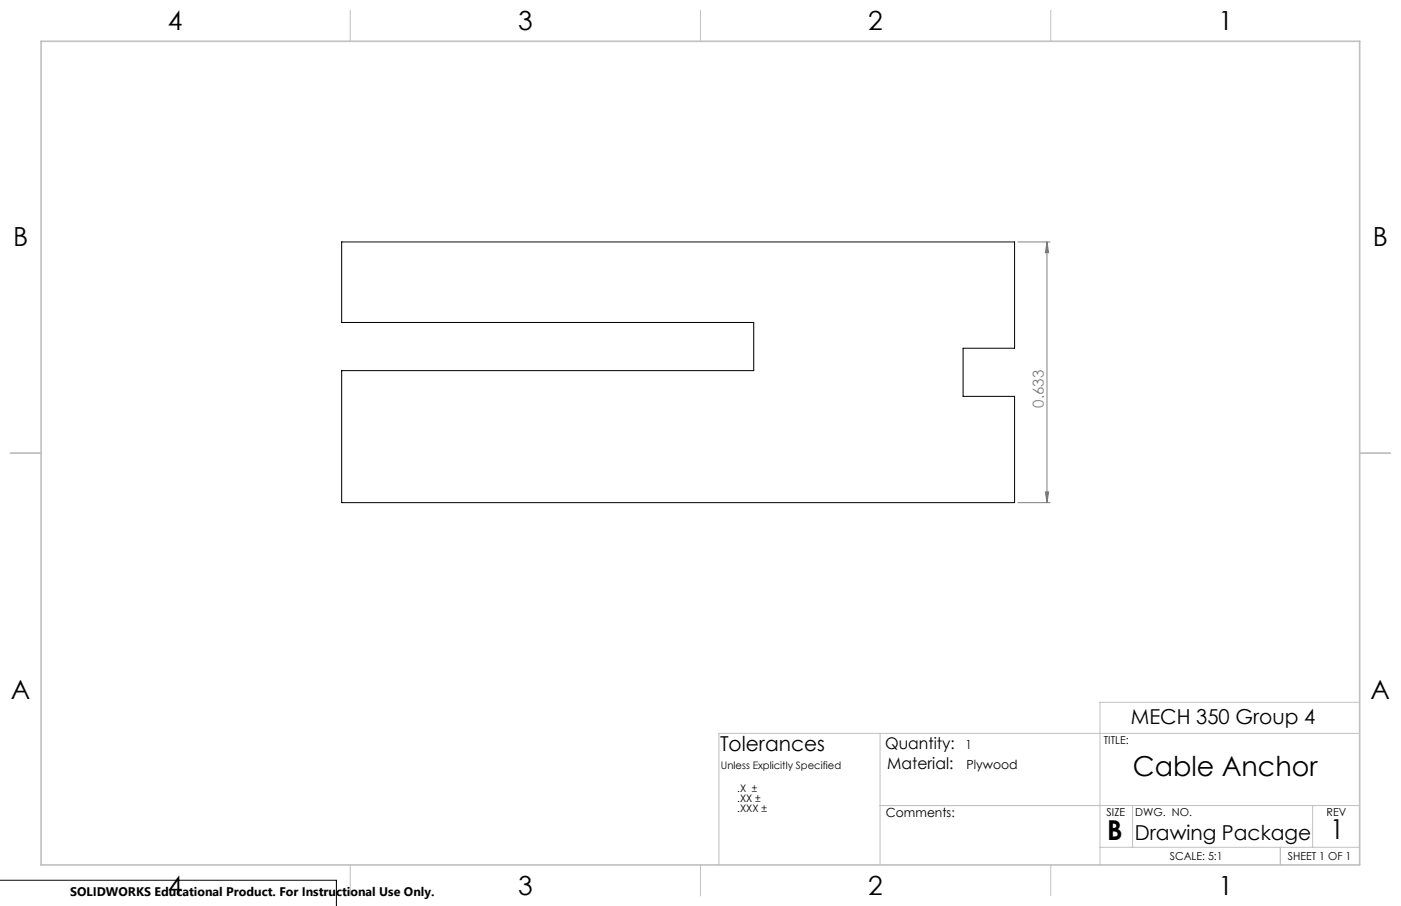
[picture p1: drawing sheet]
<svg xmlns="http://www.w3.org/2000/svg" width="432mm" height="279mm" viewBox="0 0 432 279" stroke-linecap="round" stroke-linejoin="round" font-family="sans-serif">
<defs><g id="words">
<g font-size="8.5">
<text x="349.2" y="239.3">Cable Anchor</text>
<text x="341.3" y="259">B</text>
<text x="410" y="258.9">1</text>
</g>
<g font-size="8.1">
<text x="51.7" y="9.3">4</text>
<text x="159.7" y="9.3">3</text>
<text x="267.6" y="9.3">2</text>
<text x="375.6" y="9.3">1</text>
<text x="4" y="76">B</text>
<text x="423.1" y="76">B</text>
<text x="3.3" y="215.7">A</text>
<text x="422.4" y="215.7">A</text>
<text x="51.7" y="276">4</text>
<text x="159.7" y="276">3</text>
<text x="267.6" y="276">2</text>
<text x="375.6" y="276">1</text>
</g>
<g font-size="6.3">
<text x="348.5" y="223.4">MECH 350 Group 4</text>
<text x="221.9" y="231.8">Tolerances</text>
<text x="349.8" y="259">Drawing Package</text>
</g>
<g font-size="4.9">
<text x="272.8" y="230.9">Quantity:</text>
<text x="273.5" y="237">Material:</text>
</g>
<text font-size="4.7" fill="#808080" x="321.7" y="125.7" transform="rotate(-90 321.7 125.7)">0.633</text>
<g font-size="3.9">
<text x="297.5" y="230.9">1</text>
<text x="297.9" y="237">Plywood</text>
<text x="273" y="251.9">Comments:</text>
</g>
<text font-size="3.8" x="21.6" y="276.3">SOLIDWORKS Educational Product. For Instructional Use Only.</text>
<g font-size="3.4">
<text x="340.2" y="229.5">TITLE:</text>
<text x="341.1" y="251.6">SIZE</text>
<text x="349.9" y="251.6">DWG. NO.</text>
<text x="408.9" y="251.7">REV</text>
<text x="360.5" y="265.2">SCALE: 5:1</text>
<text x="396.9" y="265.2">SHEET 1 OF 1</text>
</g>
<g font-size="3.2">
<text x="222.2" y="237">Unless Explicitly Specified</text>
<text x="227.2" y="244.1">.X ±</text>
<text x="227.2" y="247.3">.XX ±</text>
<text x="227.2" y="250.4">.XXX ±</text>
</g>
</g></defs>
<path d="M313.7 74.6h10M322.7 74.6l.5 3.3h-1zM322.7 74.6v80.4M313.7 155h10M322.2 151.7h1l-.5 3.3z" fill="none" stroke="#808080" stroke-width=".31"/>
<g fill="none" stroke="#c0c0c0" stroke-width=".31">
<path d="M108 3.2v9.5M215.9 3.2v9.5M323.8 3.2v9.5M3.1 139.7h9.6M419.1 139.7h9.5M419.1 216.6h-80.1v50.1M271.3 226.2v40.5M419.1 226.2h-197.5v40.5M271.3 248.4h147.8M349.1 248.4v12.9M404.6 248.4v12.9M108 266.7v9.6"/>
<path d="M215.9 266.7v9.6M323.8 266.7v9.6M339 261.3h80.1M394.6 261.3v5.4"/>
</g>
<path d="M12.7 12.7h406.4v254h-406.4z" fill="none" stroke="#c0c0c0" stroke-width=".5"/>
<path d="M322.7 74.6l.5 3.3h-1zM322.2 151.7h1l-.5 3.3z" fill="#808080"/>
<path d="M105.3 74.6h207.4v32.8h-15.9v14.8h15.9v32.8h-207.4v-40.7h127v-14.9h-127zM0 271.5h103.7v7.9" fill="none" stroke="#000" stroke-width=".31"/>
<use href="#words"/>
</svg>
